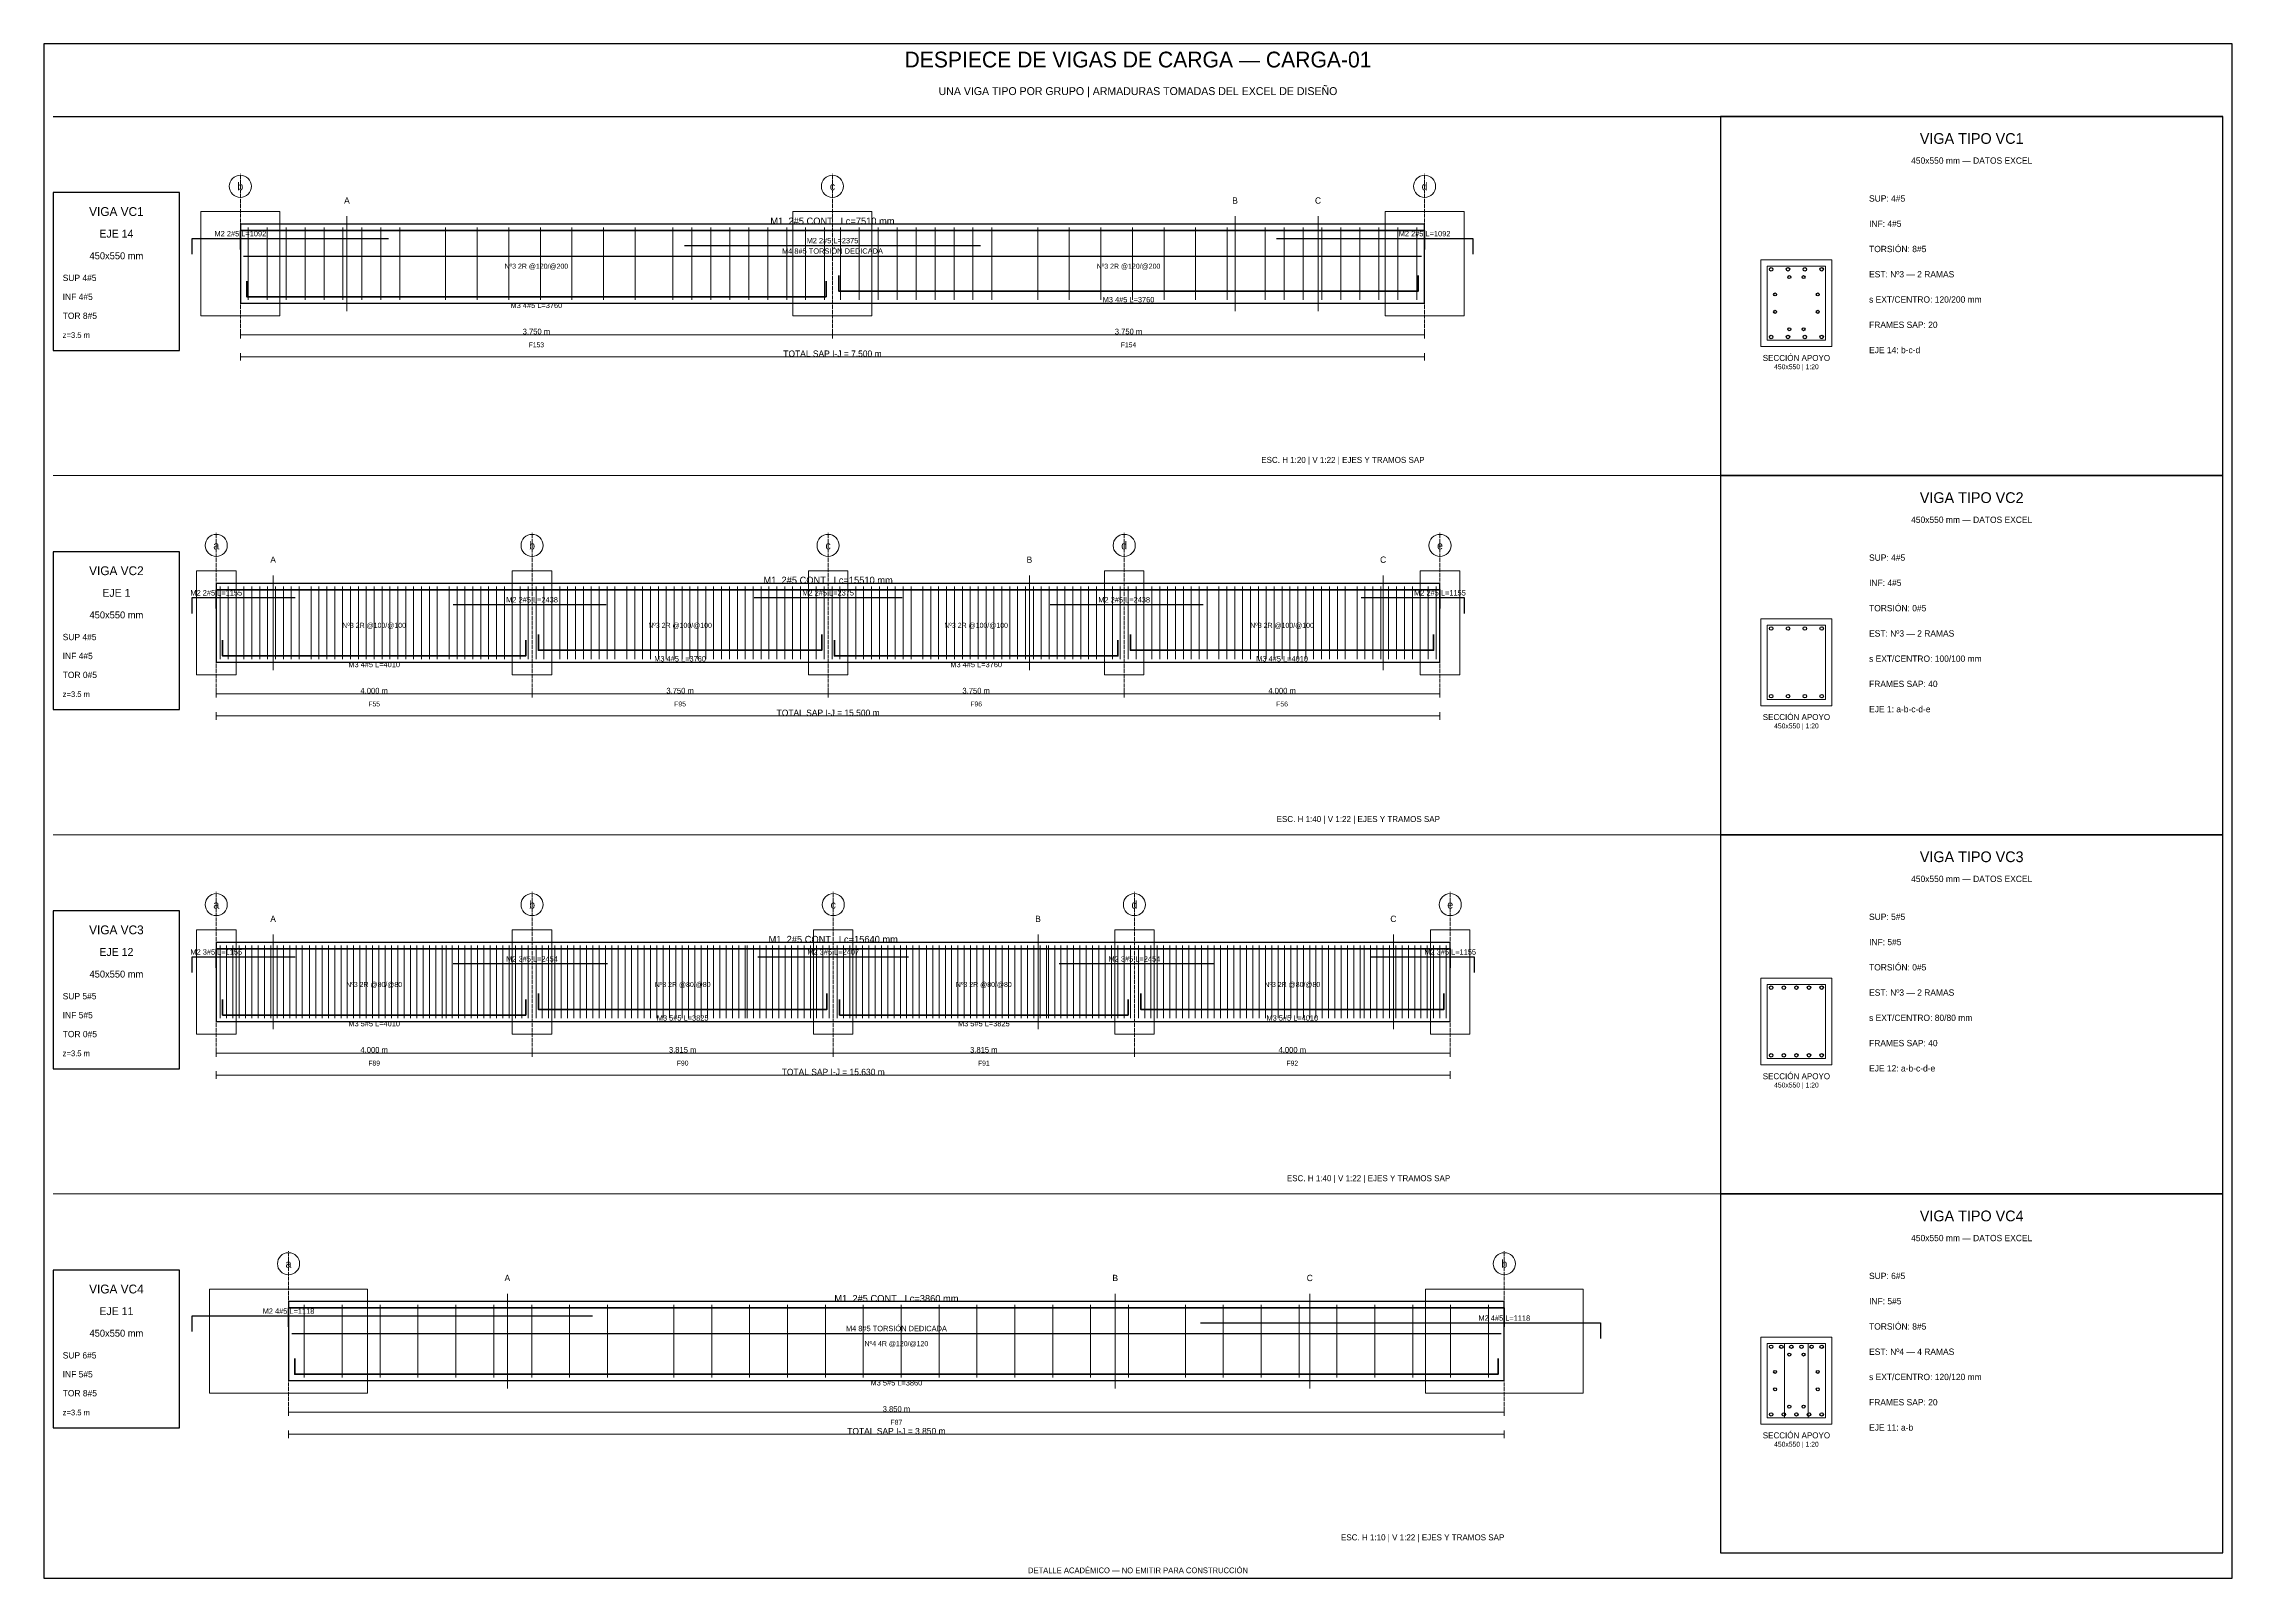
# Paper-space layout 'CARGA_01' of a CAD drawing. Header units: millimetres. Extents: x 7 to 700, y 7 to 493.
import ezdxf
from ezdxf.enums import TextEntityAlignment as Align

# ---------------------------------------------------------------- set-up
doc = ezdxf.new("R2010")
doc.units = ezdxf.units.MM
doc.linetypes.add('DASHED', pattern=[1.524, 1.27, -0.254])
for name, color, linetype in [('ACERO_INF', 1, 'Continuous'), ('ACERO_SUP_APOYO', 5, 'Continuous'), ('ACERO_SUP_CONT', 4, 'Continuous'), ('ACERO_TORSION', 30, 'Continuous'), ('APOYOS', 9, 'Continuous'), ('CONTORNO', 7, 'Continuous'), ('CORTE', 6, 'Continuous'), ('COTAS', 3, 'Continuous'), ('EJES', 1, 'Continuous'), ('ESTRIBOS', 8, 'Continuous'), ('MARCO', 7, 'Continuous'), ('TEXTO', 7, 'Continuous')]:
    doc.layers.add(name, color=color, linetype=linetype)

psp = doc.layouts.new('CARGA_01')

# ---------------------------------------------------------------- texts
at = {"layer": 'ACERO_INF', "color": 1}
for s, p in [('M3 4#5 L=3760', (163, 410.15)), ('M3 4#5 L=3760', (350.5, 411.95)), ('M3 4#5 L=3760', (208.5, 298.2)), ('M3 4#5 L=4010', (399.125, 298.2)), ('M3 4#5 L=4010', (111.625, 296.4)), ('M3 4#5 L=3760', (302.25, 296.4)), ('M3 5#5 L=4010', (111.625, 182.65)), ('M3 5#5 L=3825', (209.3096, 184.45)), ('M3 5#5 L=3825', (304.6789, 182.65)), ('M3 5#5 L=4010', (402.3635, 184.45)), ('M3 5#5 L=3860', (277, 68.9))]:
    psp.add_text(s, height=1.7, dxfattribs=at).set_placement(p, align=Align.MIDDLE_CENTER)
at = {"layer": 'ACERO_SUP_APOYO', "color": 5}
for s, p in [('M2 2#5 L=1092', (69.25, 432.85)), ('M2 2#5 L=2375', (256.75, 430.65)), ('M2 2#5 L=1092', (444.25, 432.85)), ('M2 2#5 L=1155', (61.625, 319.1)), ('M2 2#5 L=2375', (255.375, 319.1)), ('M2 2#5 L=1155', (449.125, 319.1)), ('M2 2#5 L=2438', (161.625, 316.9)), ('M2 2#5 L=2438', (349.125, 316.9)), ('M2 3#5 L=1155', (61.625, 205.35)), ('M2 3#5 L=2454', (161.625, 203.15)), ('M2 3#5 L=2407', (256.9943, 205.35)), ('M2 3#5 L=2454', (352.3635, 203.15)), ('M2 3#5 L=1155', (452.3635, 205.35)), ('M2 4#5 L=1118', (84.5, 91.6)), ('M2 4#5 L=1118', (469.5, 89.4))]:
    psp.add_text(s, height=1.7, dxfattribs=at).set_placement(p, align=Align.MIDDLE_CENTER)
at = {"layer": 'ACERO_SUP_CONT', "color": 4}
for s, p in [('M1  2#5 CONT.  Lc=7510 mm', (256.75, 436.85)), ('M1  2#5 CONT.  Lc=15510 mm', (255.375, 323.1)), ('M1  2#5 CONT.  Lc=15640 mm', (256.9943, 209.35)), ('M1  2#5 CONT.  Lc=3860 mm', (277, 95.6))]:
    psp.add_text(s, height=2.2, dxfattribs=at).set_placement(p, align=Align.MIDDLE_CENTER)
at = {"layer": 'ACERO_TORSION', "color": 30}
for p in [(256.75, 427.35), (277, 86.1)]:
    psp.add_text('M4 8#5 TORSIÓN DEDICADA', height=1.7, dxfattribs=at).set_placement(p, align=Align.MIDDLE_CENTER)
at = {"layer": 'CORTE', "color": 6}
for s, p in [('A', (103, 443.35)), ('B', (384.25, 443.35)), ('C', (410.5, 443.35)), ('A', (79.625, 329.6)), ('B', (319.125, 329.6)), ('C', (431.125, 329.6)), ('A', (79.625, 215.85)), ('B', (321.8453, 215.85)), ('C', (434.3635, 215.85)), ('A', (153.8, 102.1)), ('B', (346.3, 102.1)), ('C', (407.9, 102.1))]:
    psp.add_text(s, height=2, dxfattribs=at).set_placement(p, align=Align.MIDDLE_CENTER)
at = {"layer": 'COTAS', "color": 3}
for s, height, p in [('3.750 m', 1.8, (163, 401.85)), ('3.750 m', 1.8, (350.5, 401.85)), ('TOTAL SAP I-J = 7.500 m', 2, (256.75, 394.85)), ('4.000 m', 1.8, (111.625, 288.1)), ('3.750 m', 1.8, (208.5, 288.1)), ('3.750 m', 1.8, (302.25, 288.1)), ('4.000 m', 1.8, (399.125, 288.1)), ('TOTAL SAP I-J = 15.500 m', 2, (255.375, 281.1)), ('4.000 m', 1.8, (111.625, 174.35)), ('3.815 m', 1.8, (209.3096, 174.35)), ('3.815 m', 1.8, (304.6789, 174.35)), ('4.000 m', 1.8, (402.3635, 174.35)), ('TOTAL SAP I-J = 15.630 m', 2, (256.9943, 167.35)), ('3.850 m', 1.8, (277, 60.6)), ('TOTAL SAP I-J = 3.850 m', 2, (277, 53.6))]:
    psp.add_text(s, height=height, dxfattribs=at).set_placement(p, align=Align.MIDDLE_CENTER)
at = {"layer": 'EJES', "color": 1}
for s, p in [('b', (69.25, 447.85)), ('c', (256.75, 447.85)), ('d', (444.25, 447.85)), ('a', (61.625, 334.1)), ('b', (161.625, 334.1)), ('c', (255.375, 334.1)), ('d', (349.125, 334.1)), ('e', (449.125, 334.1)), ('a', (61.625, 220.35)), ('b', (161.625, 220.35)), ('c', (256.9943, 220.35)), ('d', (352.3635, 220.35)), ('e', (452.3635, 220.35)), ('a', (84.5, 106.6)), ('b', (469.5, 106.6))]:
    psp.add_text(s, height=2.5, dxfattribs=at).set_placement(p, align=Align.MIDDLE_CENTER)
at = {"layer": 'ESTRIBOS', "color": 8}
for s, p in [('Nº3 2R @120/@200', (163, 422.55)), ('Nº3 2R @120/@200', (350.5, 422.55)), ('Nº3 2R @100/@100', (111.625, 308.8)), ('Nº3 2R @100/@100', (208.5, 308.8)), ('Nº3 2R @100/@100', (302.25, 308.8)), ('Nº3 2R @100/@100', (399.125, 308.8)), ('Nº3 2R @80/@80', (111.625, 195.05)), ('Nº3 2R @80/@80', (209.3096, 195.05)), ('Nº3 2R @80/@80', (304.6789, 195.05)), ('Nº3 2R @80/@80', (402.3635, 195.05)), ('Nº4 4R @120/@120', (277, 81.3))]:
    psp.add_text(s, height=1.6, dxfattribs=at).set_placement(p, align=Align.MIDDLE_CENTER)
at = {"layer": 'TEXTO', "color": 7}
for s, height, p in [('DESPIECE DE VIGAS DE CARGA — CARGA-01', 5, (353.5, 488)), ('UNA VIGA TIPO POR GRUPO | ARMADURAS TOMADAS DEL EXCEL DE DISEÑO', 2.5, (353.5, 478)), ('VIGA TIPO VC1', 3.4, (617.5, 463)), ('450x550 mm — DATOS EXCEL', 2, (617.5, 456)), ('VIGA VC1', 2.8, (30, 439.85)), ('EJE 14', 2.5, (30, 432.85)), ('450x550 mm', 2.2, (30, 425.85)), ('F153', 1.55, (163, 397.65)), ('F154', 1.55, (350.5, 397.65)), ('SECCIÓN APOYO', 1.9, (562, 393.5)), ('450x550 | 1:20', 1.55, (562, 390.7)), ('VIGA TIPO VC2', 3.4, (617.5, 349.25)), ('450x550 mm — DATOS EXCEL', 2, (617.5, 342.25)), ('VIGA VC2', 2.8, (30, 326.1)), ('EJE 1', 2.5, (30, 319.1)), ('450x550 mm', 2.2, (30, 312.1)), ('F55', 1.55, (111.625, 283.9)), ('F95', 1.55, (208.5, 283.9)), ('F96', 1.55, (302.25, 283.9)), ('F56', 1.55, (399.125, 283.9)), ('SECCIÓN APOYO', 1.9, (562, 279.75)), ('450x550 | 1:20', 1.55, (562, 276.95)), ('VIGA TIPO VC3', 3.4, (617.5, 235.5)), ('450x550 mm — DATOS EXCEL', 2, (617.5, 228.5)), ('VIGA VC3', 2.8, (30, 212.35)), ('EJE 12', 2.5, (30, 205.35)), ('450x550 mm', 2.2, (30, 198.35)), ('F89', 1.55, (111.625, 170.15)), ('F90', 1.55, (209.3096, 170.15)), ('F91', 1.55, (304.6789, 170.15)), ('F92', 1.55, (402.3635, 170.15)), ('SECCIÓN APOYO', 1.9, (562, 166)), ('450x550 | 1:20', 1.55, (562, 163.2)), ('VIGA TIPO VC4', 3.4, (617.5, 121.75)), ('450x550 mm — DATOS EXCEL', 2, (617.5, 114.75)), ('VIGA VC4', 2.8, (30, 98.6)), ('EJE 11', 2.5, (30, 91.6)), ('450x550 mm', 2.2, (30, 84.6)), ('F87', 1.55, (277, 56.4)), ('SECCIÓN APOYO', 1.9, (562, 52.25)), ('450x550 | 1:20', 1.55, (562, 49.45))]:
    psp.add_text(s, height=height, dxfattribs=at).set_placement(p, align=Align.MIDDLE_CENTER)
at = {"layer": 'TEXTO'}
for s, height, p in [('SUP: 4#5', 2, (585, 443)), ('INF: 4#5', 2, (585, 435)), ('TORSIÓN: 8#5', 2, (585, 427)), ('SUP 4#5', 2, (13, 417.85)), ('EST: Nº3 — 2 RAMAS', 2, (585, 419)), ('INF 4#5', 2, (13, 411.85)), ('s EXT/CENTRO: 120/200 mm', 2, (585, 411)), ('TOR 8#5', 2, (13, 405.85)), ('FRAMES SAP: 20', 2, (585, 403)), ('z=3.5 m', 1.8, (13, 399.85)), ('EJE 14: b-c-d', 2, (585, 395)), ('SUP: 4#5', 2, (585, 329.25)), ('INF: 4#5', 2, (585, 321.25)), ('TORSIÓN: 0#5', 2, (585, 313.25)), ('SUP 4#5', 2, (13, 304.1)), ('EST: Nº3 — 2 RAMAS', 2, (585, 305.25)), ('INF 4#5', 2, (13, 298.1)), ('s EXT/CENTRO: 100/100 mm', 2, (585, 297.25)), ('TOR 0#5', 2, (13, 292.1)), ('FRAMES SAP: 40', 2, (585, 289.25)), ('z=3.5 m', 1.8, (13, 286.1)), ('EJE 1: a-b-c-d-e', 2, (585, 281.25)), ('SUP: 5#5', 2, (585, 215.5)), ('INF: 5#5', 2, (585, 207.5)), ('TORSIÓN: 0#5', 2, (585, 199.5)), ('SUP 5#5', 2, (13, 190.35)), ('EST: Nº3 — 2 RAMAS', 2, (585, 191.5)), ('TOR 0#5', 2, (13, 178.35)), ('INF 5#5', 2, (13, 184.35)), ('s EXT/CENTRO: 80/80 mm', 2, (585, 183.5)), ('z=3.5 m', 1.8, (13, 172.35)), ('FRAMES SAP: 40', 2, (585, 175.5)), ('EJE 12: a-b-c-d-e', 2, (585, 167.5)), ('SUP: 6#5', 2, (585, 101.75)), ('INF: 5#5', 2, (585, 93.75)), ('TORSIÓN: 8#5', 2, (585, 85.75)), ('SUP 6#5', 2, (13, 76.6)), ('EST: Nº4 — 4 RAMAS', 2, (585, 77.75)), ('INF 5#5', 2, (13, 70.6)), ('s EXT/CENTRO: 120/120 mm', 2, (585, 69.75)), ('TOR 8#5', 2, (13, 64.6)), ('FRAMES SAP: 20', 2, (585, 61.75)), ('z=3.5 m', 1.8, (13, 58.6)), ('EJE 11: a-b', 2, (585, 53.75))]:
    psp.add_text(s, height=height, dxfattribs=at).set_placement(p)
at = {"layer": 'TEXTO', "color": 7}
for s, p in [('ESC. H 1:20 | V 1:22 | EJES Y TRAMOS SAP', (444.25, 360.25)), ('ESC. H 1:40 | V 1:22 | EJES Y TRAMOS SAP', (449.125, 246.5)), ('ESC. H 1:40 | V 1:22 | EJES Y TRAMOS SAP', (452.3635, 132.75)), ('ESC. H 1:10 | V 1:22 | EJES Y TRAMOS SAP', (469.5, 19))]:
    psp.add_text(s, height=1.9, dxfattribs=at).set_placement(p, align=Align.RIGHT)
at = {"layer": 'TEXTO', "color": 1}
psp.add_text('DETALLE ACADÉMICO — NO EMITIR PARA CONSTRUCCIÓN', height=1.8, dxfattribs=at).set_placement((353.5, 9.5), align=Align.MIDDLE_CENTER)

# ---------------------------------------------------------------- linework, layer by layer
at = {"layer": 'ACERO_INF', "color": 1, "lineweight": 35}
for points in [[(71.25, 417.85), (71.25, 412.85), (254.75, 412.85), (254.75, 417.85)], [(258.75, 419.65), (258.75, 414.65), (442.25, 414.65), (442.25, 419.65)], [(163.625, 305.9), (163.625, 300.9), (253.375, 300.9), (253.375, 305.9)], [(351.125, 305.9), (351.125, 300.9), (447.125, 300.9), (447.125, 305.9)], [(63.625, 304.1), (63.625, 299.1), (159.625, 299.1), (159.625, 304.1)], [(257.375, 304.1), (257.375, 299.1), (347.125, 299.1), (347.125, 304.1)], [(63.625, 190.35), (63.625, 185.35), (159.625, 185.35), (159.625, 190.35)], [(163.625, 192.15), (163.625, 187.15), (254.9943, 187.15), (254.9943, 192.15)], [(258.9943, 190.35), (258.9943, 185.35), (350.3635, 185.35), (350.3635, 190.35)], [(354.3635, 192.15), (354.3635, 187.15), (450.3635, 187.15), (450.3635, 192.15)], [(86.5, 76.6), (86.5, 71.6), (467.5, 71.6), (467.5, 76.6)]]:
    psp.add_lwpolyline(points, dxfattribs=at)
at = {"layer": 'ACERO_INF', "color": 1}
for centre in [(554, 400.1325), (559.3333, 400.1325), (564.6667, 400.1325), (570, 400.1325), (554, 286.3825), (559.3333, 286.3825), (564.6667, 286.3825), (570, 286.3825), (554, 172.6325), (558, 172.6325), (562, 172.6325), (566, 172.6325), (570, 172.6325), (554, 58.8825), (558, 58.8825), (562, 58.8825), (566, 58.8825), (570, 58.8825)]:
    psp.add_circle(centre, 0.55, dxfattribs=at)
at = {"layer": 'ACERO_SUP_APOYO', "color": 5, "lineweight": 30}
for points in [[(54, 426.35), (54, 431.35), (116.125, 431.35)], [(397.375, 431.35), (459.5, 431.35), (459.5, 426.35)], [(209.875, 429.15), (303.625, 429.15)], [(54, 312.6), (54, 317.6), (86.625, 317.6)], [(136.625, 315.4), (185.0625, 315.4)], [(231.9375, 317.6), (278.8125, 317.6)], [(325.6875, 315.4), (374.125, 315.4)], [(424.125, 317.6), (456.75, 317.6), (456.75, 312.6)], [(54, 198.85), (54, 203.85), (86.625, 203.85)], [(136.625, 201.65), (185.4673, 201.65)], [(233.1519, 203.85), (280.8366, 203.85)], [(328.5212, 201.65), (377.3635, 201.65)], [(427.3635, 203.85), (459.9885, 203.85), (459.9885, 198.85)], [(54, 85.1), (54, 90.1), (180.75, 90.1)], [(373.25, 87.9), (500, 87.9), (500, 82.9)]]:
    psp.add_lwpolyline(points, dxfattribs=at)
at = {"layer": 'ACERO_SUP_CONT', "color": 4, "lineweight": 35}
for points in [[(69.25, 427.85), (69.25, 433.85), (444.25, 433.85), (444.25, 427.85)], [(61.625, 314.1), (61.625, 320.1), (449.125, 320.1), (449.125, 314.1)], [(61.625, 200.35), (61.625, 206.35), (452.3635, 206.35), (452.3635, 200.35)], [(84.5, 86.6), (84.5, 92.6), (469.5, 92.6), (469.5, 86.6)]]:
    psp.add_lwpolyline(points, dxfattribs=at)
at = {"layer": 'ACERO_SUP_CONT', "color": 4}
for centre in [(554, 421.5675), (559.3333, 421.5675), (564.6667, 421.5675), (570, 421.5675), (554, 307.8175), (559.3333, 307.8175), (564.6667, 307.8175), (570, 307.8175), (554, 194.0675), (558, 194.0675), (562, 194.0675), (566, 194.0675), (570, 194.0675), (554, 80.3175), (557.2, 80.3175), (560.4, 80.3175), (563.6, 80.3175), (566.8, 80.3175), (570, 80.3175)]:
    psp.add_circle(centre, 0.55, dxfattribs=at)
at = {"layer": 'ACERO_TORSION', "color": 30, "lineweight": 30}
for points in [[(70.25, 425.75), (443.25, 425.75)], [(85.5, 84.5), (468.5, 84.5)]]:
    psp.add_lwpolyline(points, dxfattribs=at)
at = {"layer": 'ACERO_TORSION', "color": 30}
for centre in [(559.75, 419.1), (564.25, 419.1), (555.25, 413.6), (568.75, 413.6), (555.25, 408.1), (559.75, 402.6), (564.25, 402.6), (568.75, 408.1), (559.75, 77.85), (564.25, 77.85), (555.25, 72.35), (568.75, 72.35), (555.25, 66.85), (568.75, 66.85), (559.75, 61.35), (564.25, 61.35)]:
    psp.add_circle(centre, 0.48, dxfattribs=at)
at = {"layer": 'APOYOS', "color": 9, "lineweight": 15}
for points in [[(56.75, 406.85), (81.75, 406.85), (81.75, 439.85), (56.75, 439.85)], [(244.25, 406.85), (269.25, 406.85), (269.25, 439.85), (244.25, 439.85)], [(431.75, 406.85), (456.75, 406.85), (456.75, 439.85), (431.75, 439.85)], [(55.375, 293.1), (67.875, 293.1), (67.875, 326.1), (55.375, 326.1)], [(155.375, 293.1), (167.875, 293.1), (167.875, 326.1), (155.375, 326.1)], [(249.125, 293.1), (261.625, 293.1), (261.625, 326.1), (249.125, 326.1)], [(342.875, 293.1), (355.375, 293.1), (355.375, 326.1), (342.875, 326.1)], [(442.875, 293.1), (455.375, 293.1), (455.375, 326.1), (442.875, 326.1)], [(55.375, 179.35), (67.875, 179.35), (67.875, 212.35), (55.375, 212.35)], [(155.375, 179.35), (167.875, 179.35), (167.875, 212.35), (155.375, 212.35)], [(250.7443, 179.35), (263.2443, 179.35), (263.2443, 212.35), (250.7443, 212.35)], [(346.1135, 179.35), (358.6135, 179.35), (358.6135, 212.35), (346.1135, 212.35)], [(446.1135, 179.35), (458.6135, 179.35), (458.6135, 212.35), (446.1135, 212.35)], [(59.5, 65.6), (109.5, 65.6), (109.5, 98.6), (59.5, 98.6)], [(444.5, 65.6), (494.5, 65.6), (494.5, 98.6), (444.5, 98.6)]]:
    psp.add_lwpolyline(points, close=True, dxfattribs=at)
at = {"layer": 'CONTORNO', "color": 7, "lineweight": 25}
for points in [[(69.25, 410.85), (444.25, 410.85), (444.25, 435.85), (69.25, 435.85)], [(61.625, 297.1), (449.125, 297.1), (449.125, 322.1), (61.625, 322.1)], [(61.625, 183.35), (452.3635, 183.35), (452.3635, 208.35), (61.625, 208.35)], [(84.5, 69.6), (469.5, 69.6), (469.5, 94.6), (84.5, 94.6)]]:
    psp.add_lwpolyline(points, close=True, dxfattribs=at)
at = {"layer": 'CONTORNO', "color": 7, "lineweight": 20}
for points in [[(550.75, 397.1), (573.25, 397.1), (573.25, 424.6), (550.75, 424.6)], [(550.75, 283.35), (573.25, 283.35), (573.25, 310.85), (550.75, 310.85)], [(550.75, 169.6), (573.25, 169.6), (573.25, 197.1), (550.75, 197.1)], [(550.75, 55.85), (573.25, 55.85), (573.25, 83.35), (550.75, 83.35)]]:
    psp.add_lwpolyline(points, close=True, dxfattribs=at)
at = {"layer": 'CORTE', "color": 6, "lineweight": 13}
for p, q in [((103, 408.35), (103, 438.35)), ((384.25, 408.35), (384.25, 438.35)), ((410.5, 408.35), (410.5, 438.35)), ((79.625, 294.6), (79.625, 324.6)), ((319.125, 294.6), (319.125, 324.6)), ((431.125, 294.6), (431.125, 324.6)), ((79.625, 180.85), (79.625, 210.85)), ((321.8453, 180.85), (321.8453, 210.85)), ((434.3635, 180.85), (434.3635, 210.85)), ((153.8, 67.1), (153.8, 97.1)), ((346.3, 67.1), (346.3, 97.1)), ((407.9, 67.1), (407.9, 97.1))]:
    psp.add_line(p, q, dxfattribs=at)
at = {"layer": 'COTAS', "color": 3, "lineweight": 13}
for p, q in [((69.25, 399.65), (69.25, 402.05)), ((256.75, 399.65), (256.75, 402.05)), ((256.75, 399.65), (256.75, 402.05)), ((444.25, 399.65), (444.25, 402.05)), ((69.25, 400.85), (256.75, 400.85)), ((69.25, 392.65), (69.25, 395.05)), ((256.75, 400.85), (444.25, 400.85)), ((444.25, 392.65), (444.25, 395.05)), ((69.25, 393.85), (444.25, 393.85)), ((61.625, 285.9), (61.625, 288.3)), ((61.625, 287.1), (161.625, 287.1)), ((161.625, 285.9), (161.625, 288.3)), ((161.625, 285.9), (161.625, 288.3)), ((161.625, 287.1), (255.375, 287.1)), ((255.375, 285.9), (255.375, 288.3)), ((255.375, 285.9), (255.375, 288.3)), ((255.375, 287.1), (349.125, 287.1)), ((349.125, 285.9), (349.125, 288.3)), ((349.125, 285.9), (349.125, 288.3)), ((349.125, 287.1), (449.125, 287.1)), ((449.125, 285.9), (449.125, 288.3)), ((61.625, 278.9), (61.625, 281.3)), ((61.625, 280.1), (449.125, 280.1)), ((449.125, 278.9), (449.125, 281.3)), ((61.625, 172.15), (61.625, 174.55)), ((61.625, 173.35), (161.625, 173.35)), ((161.625, 172.15), (161.625, 174.55)), ((161.625, 172.15), (161.625, 174.55)), ((161.625, 173.35), (256.9943, 173.35)), ((256.9943, 172.15), (256.9943, 174.55)), ((256.9943, 172.15), (256.9943, 174.55)), ((256.9943, 173.35), (352.3635, 173.35)), ((352.3635, 172.15), (352.3635, 174.55)), ((352.3635, 172.15), (352.3635, 174.55)), ((352.3635, 173.35), (452.3635, 173.35)), ((452.3635, 172.15), (452.3635, 174.55)), ((61.625, 165.15), (61.625, 167.55)), ((61.625, 166.35), (452.3635, 166.35)), ((452.3635, 165.15), (452.3635, 167.55)), ((84.5, 58.4), (84.5, 60.8)), ((84.5, 59.6), (469.5, 59.6)), ((469.5, 58.4), (469.5, 60.8)), ((84.5, 51.4), (84.5, 53.8)), ((84.5, 52.6), (469.5, 52.6)), ((469.5, 51.4), (469.5, 53.8))]:
    psp.add_line(p, q, dxfattribs=at)
at = {"layer": 'EJES', "color": 1, "linetype": 'DASHED', "lineweight": 9}
for p, q in [((69.25, 399.85), (69.25, 451.85)), ((256.75, 399.85), (256.75, 451.85)), ((444.25, 399.85), (444.25, 451.85)), ((61.625, 286.1), (61.625, 338.1)), ((161.625, 286.1), (161.625, 338.1)), ((255.375, 286.1), (255.375, 338.1)), ((349.125, 286.1), (349.125, 338.1)), ((449.125, 286.1), (449.125, 338.1)), ((61.625, 172.35), (61.625, 224.35)), ((161.625, 172.35), (161.625, 224.35)), ((256.9943, 172.35), (256.9943, 224.35)), ((352.3635, 172.35), (352.3635, 224.35)), ((452.3635, 172.35), (452.3635, 224.35)), ((84.5, 58.6), (84.5, 110.6)), ((469.5, 58.6), (469.5, 110.6))]:
    psp.add_line(p, q, dxfattribs=at)
at = {"layer": 'EJES', "color": 1, "lineweight": 18}
for centre in [(69.25, 447.85), (256.75, 447.85), (444.25, 447.85), (61.625, 334.1), (161.625, 334.1), (255.375, 334.1), (349.125, 334.1), (449.125, 334.1), (61.625, 220.35), (161.625, 220.35), (256.9943, 220.35), (352.3635, 220.35), (452.3635, 220.35), (84.5, 106.6), (469.5, 106.6)]:
    psp.add_circle(centre, 3.5, dxfattribs=at)
at = {"layer": 'ESTRIBOS', "color": 8, "lineweight": 9}
for p, q in [((71.75, 411.85), (71.75, 434.85)), ((77.75, 411.85), (77.75, 434.85)), ((83.75, 411.85), (83.75, 434.85)), ((89.75, 411.85), (89.75, 434.85)), ((95.75, 411.85), (95.75, 434.85)), ((101.75, 411.85), (101.75, 434.85)), ((107.75, 411.85), (107.75, 434.85)), ((113.75, 411.85), (113.75, 434.85)), ((119.75, 411.85), (119.75, 434.85)), ((134.25, 411.85), (134.25, 434.85)), ((144.25, 411.85), (144.25, 434.85)), ((154.25, 411.85), (154.25, 434.85)), ((164.25, 411.85), (164.25, 434.85)), ((174.25, 411.85), (174.25, 434.85)), ((184.25, 411.85), (184.25, 434.85)), ((194.25, 411.85), (194.25, 434.85)), ((206.25, 411.85), (206.25, 434.85)), ((212.25, 411.85), (212.25, 434.85)), ((218.25, 411.85), (218.25, 434.85)), ((224.25, 411.85), (224.25, 434.85)), ((230.25, 411.85), (230.25, 434.85)), ((236.25, 411.85), (236.25, 434.85)), ((242.25, 411.85), (242.25, 434.85)), ((248.25, 411.85), (248.25, 434.85)), ((254.25, 411.85), (254.25, 434.85)), ((259.25, 411.85), (259.25, 434.85)), ((265.25, 411.85), (265.25, 434.85)), ((271.25, 411.85), (271.25, 434.85)), ((277.25, 411.85), (277.25, 434.85)), ((283.25, 411.85), (283.25, 434.85)), ((289.25, 411.85), (289.25, 434.85)), ((295.25, 411.85), (295.25, 434.85)), ((301.25, 411.85), (301.25, 434.85)), ((307.25, 411.85), (307.25, 434.85)), ((321.75, 411.85), (321.75, 434.85)), ((331.75, 411.85), (331.75, 434.85)), ((341.75, 411.85), (341.75, 434.85)), ((351.75, 411.85), (351.75, 434.85)), ((361.75, 411.85), (361.75, 434.85)), ((371.75, 411.85), (371.75, 434.85)), ((381.75, 411.85), (381.75, 434.85)), ((393.75, 411.85), (393.75, 434.85)), ((399.75, 411.85), (399.75, 434.85)), ((405.75, 411.85), (405.75, 434.85)), ((411.75, 411.85), (411.75, 434.85)), ((417.75, 411.85), (417.75, 434.85)), ((423.75, 411.85), (423.75, 434.85)), ((429.75, 411.85), (429.75, 434.85)), ((435.75, 411.85), (435.75, 434.85)), ((441.75, 411.85), (441.75, 434.85)), ((62.875, 298.1), (62.875, 321.1)), ((65.375, 298.1), (65.375, 321.1)), ((67.875, 298.1), (67.875, 321.1)), ((70.375, 298.1), (70.375, 321.1)), ((72.875, 298.1), (72.875, 321.1)), ((75.375, 298.1), (75.375, 321.1)), ((77.875, 298.1), (77.875, 321.1)), ((80.375, 298.1), (80.375, 321.1)), ((82.875, 298.1), (82.875, 321.1)), ((85.375, 298.1), (85.375, 321.1)), ((87.875, 298.1), (87.875, 321.1)), ((91.625, 298.1), (91.625, 321.1)), ((94.125, 298.1), (94.125, 321.1)), ((96.625, 298.1), (96.625, 321.1)), ((99.125, 298.1), (99.125, 321.1)), ((101.625, 298.1), (101.625, 321.1)), ((104.125, 298.1), (104.125, 321.1)), ((106.625, 298.1), (106.625, 321.1)), ((109.125, 298.1), (109.125, 321.1)), ((111.625, 298.1), (111.625, 321.1)), ((114.125, 298.1), (114.125, 321.1)), ((116.625, 298.1), (116.625, 321.1)), ((119.125, 298.1), (119.125, 321.1)), ((121.625, 298.1), (121.625, 321.1)), ((124.125, 298.1), (124.125, 321.1)), ((126.625, 298.1), (126.625, 321.1)), ((129.125, 298.1), (129.125, 321.1)), ((131.625, 298.1), (131.625, 321.1)), ((135.375, 298.1), (135.375, 321.1)), ((137.875, 298.1), (137.875, 321.1)), ((140.375, 298.1), (140.375, 321.1)), ((142.875, 298.1), (142.875, 321.1)), ((145.375, 298.1), (145.375, 321.1)), ((147.875, 298.1), (147.875, 321.1)), ((150.375, 298.1), (150.375, 321.1)), ((152.875, 298.1), (152.875, 321.1)), ((155.375, 298.1), (155.375, 321.1)), ((157.875, 298.1), (157.875, 321.1)), ((160.375, 298.1), (160.375, 321.1)), ((162.875, 298.1), (162.875, 321.1)), ((165.375, 298.1), (165.375, 321.1)), ((167.875, 298.1), (167.875, 321.1)), ((170.375, 298.1), (170.375, 321.1)), ((172.875, 298.1), (172.875, 321.1)), ((175.375, 298.1), (175.375, 321.1)), ((177.875, 298.1), (177.875, 321.1)), ((180.375, 298.1), (180.375, 321.1)), ((182.875, 298.1), (182.875, 321.1)), ((185.375, 298.1), (185.375, 321.1)), ((187.875, 298.1), (187.875, 321.1)), ((191.625, 298.1), (191.625, 321.1)), ((194.125, 298.1), (194.125, 321.1)), ((196.625, 298.1), (196.625, 321.1)), ((199.125, 298.1), (199.125, 321.1)), ((201.625, 298.1), (201.625, 321.1)), ((204.125, 298.1), (204.125, 321.1)), ((206.625, 298.1), (206.625, 321.1)), ((209.125, 298.1), (209.125, 321.1)), ((211.625, 298.1), (211.625, 321.1)), ((214.125, 298.1), (214.125, 321.1)), ((216.625, 298.1), (216.625, 321.1)), ((219.125, 298.1), (219.125, 321.1)), ((221.625, 298.1), (221.625, 321.1)), ((224.125, 298.1), (224.125, 321.1)), ((226.625, 298.1), (226.625, 321.1)), ((229.125, 298.1), (229.125, 321.1)), ((231.625, 298.1), (231.625, 321.1)), ((234.125, 298.1), (234.125, 321.1)), ((236.625, 298.1), (236.625, 321.1)), ((239.125, 298.1), (239.125, 321.1)), ((241.625, 298.1), (241.625, 321.1)), ((244.125, 298.1), (244.125, 321.1)), ((246.625, 298.1), (246.625, 321.1)), ((249.125, 298.1), (249.125, 321.1)), ((251.625, 298.1), (251.625, 321.1)), ((254.125, 298.1), (254.125, 321.1)), ((256.625, 298.1), (256.625, 321.1)), ((259.125, 298.1), (259.125, 321.1)), ((261.625, 298.1), (261.625, 321.1)), ((264.125, 298.1), (264.125, 321.1)), ((266.625, 298.1), (266.625, 321.1)), ((269.125, 298.1), (269.125, 321.1)), ((271.625, 298.1), (271.625, 321.1)), ((274.125, 298.1), (274.125, 321.1)), ((276.625, 298.1), (276.625, 321.1)), ((279.125, 298.1), (279.125, 321.1)), ((281.625, 298.1), (281.625, 321.1)), ((285.375, 298.1), (285.375, 321.1)), ((287.875, 298.1), (287.875, 321.1)), ((290.375, 298.1), (290.375, 321.1)), ((292.875, 298.1), (292.875, 321.1)), ((295.375, 298.1), (295.375, 321.1)), ((297.875, 298.1), (297.875, 321.1)), ((300.375, 298.1), (300.375, 321.1)), ((302.875, 298.1), (302.875, 321.1)), ((305.375, 298.1), (305.375, 321.1)), ((307.875, 298.1), (307.875, 321.1)), ((310.375, 298.1), (310.375, 321.1)), ((312.875, 298.1), (312.875, 321.1)), ((315.375, 298.1), (315.375, 321.1)), ((317.875, 298.1), (317.875, 321.1)), ((320.375, 298.1), (320.375, 321.1)), ((322.875, 298.1), (322.875, 321.1)), ((325.375, 298.1), (325.375, 321.1)), ((327.875, 298.1), (327.875, 321.1)), ((330.375, 298.1), (330.375, 321.1)), ((332.875, 298.1), (332.875, 321.1)), ((335.375, 298.1), (335.375, 321.1)), ((337.875, 298.1), (337.875, 321.1)), ((340.375, 298.1), (340.375, 321.1)), ((342.875, 298.1), (342.875, 321.1)), ((345.375, 298.1), (345.375, 321.1)), ((347.875, 298.1), (347.875, 321.1)), ((350.375, 298.1), (350.375, 321.1)), ((352.875, 298.1), (352.875, 321.1)), ((355.375, 298.1), (355.375, 321.1)), ((357.875, 298.1), (357.875, 321.1)), ((360.375, 298.1), (360.375, 321.1)), ((362.875, 298.1), (362.875, 321.1)), ((365.375, 298.1), (365.375, 321.1)), ((367.875, 298.1), (367.875, 321.1)), ((370.375, 298.1), (370.375, 321.1)), ((372.875, 298.1), (372.875, 321.1)), ((375.375, 298.1), (375.375, 321.1)), ((379.125, 298.1), (379.125, 321.1)), ((381.625, 298.1), (381.625, 321.1)), ((384.125, 298.1), (384.125, 321.1)), ((386.625, 298.1), (386.625, 321.1)), ((389.125, 298.1), (389.125, 321.1)), ((391.625, 298.1), (391.625, 321.1)), ((394.125, 298.1), (394.125, 321.1)), ((396.625, 298.1), (396.625, 321.1)), ((399.125, 298.1), (399.125, 321.1)), ((401.625, 298.1), (401.625, 321.1)), ((404.125, 298.1), (404.125, 321.1)), ((406.625, 298.1), (406.625, 321.1)), ((409.125, 298.1), (409.125, 321.1)), ((411.625, 298.1), (411.625, 321.1)), ((414.125, 298.1), (414.125, 321.1)), ((416.625, 298.1), (416.625, 321.1)), ((419.125, 298.1), (419.125, 321.1)), ((422.875, 298.1), (422.875, 321.1)), ((425.375, 298.1), (425.375, 321.1)), ((427.875, 298.1), (427.875, 321.1)), ((430.375, 298.1), (430.375, 321.1)), ((432.875, 298.1), (432.875, 321.1)), ((435.375, 298.1), (435.375, 321.1)), ((437.875, 298.1), (437.875, 321.1)), ((440.375, 298.1), (440.375, 321.1)), ((442.875, 298.1), (442.875, 321.1)), ((445.375, 298.1), (445.375, 321.1)), ((447.875, 298.1), (447.875, 321.1)), ((62.875, 184.35), (62.875, 207.35)), ((64.875, 184.35), (64.875, 207.35)), ((66.875, 184.35), (66.875, 207.35)), ((68.875, 184.35), (68.875, 207.35)), ((70.875, 184.35), (70.875, 207.35)), ((72.875, 184.35), (72.875, 207.35)), ((74.875, 184.35), (74.875, 207.35)), ((76.875, 184.35), (76.875, 207.35)), ((78.875, 184.35), (78.875, 207.35)), ((80.875, 184.35), (80.875, 207.35)), ((82.875, 184.35), (82.875, 207.35)), ((84.875, 184.35), (84.875, 207.35)), ((86.875, 184.35), (86.875, 207.35)), ((88.875, 184.35), (88.875, 207.35)), ((91.125, 184.35), (91.125, 207.35)), ((93.125, 184.35), (93.125, 207.35)), ((95.125, 184.35), (95.125, 207.35)), ((97.125, 184.35), (97.125, 207.35)), ((99.125, 184.35), (99.125, 207.35)), ((101.125, 184.35), (101.125, 207.35)), ((103.125, 184.35), (103.125, 207.35)), ((105.125, 184.35), (105.125, 207.35)), ((107.125, 184.35), (107.125, 207.35)), ((109.125, 184.35), (109.125, 207.35)), ((111.125, 184.35), (111.125, 207.35)), ((113.125, 184.35), (113.125, 207.35)), ((115.125, 184.35), (115.125, 207.35)), ((117.125, 184.35), (117.125, 207.35)), ((119.125, 184.35), (119.125, 207.35)), ((121.125, 184.35), (121.125, 207.35)), ((123.125, 184.35), (123.125, 207.35)), ((125.125, 184.35), (125.125, 207.35)), ((127.125, 184.35), (127.125, 207.35)), ((129.125, 184.35), (129.125, 207.35)), ((131.125, 184.35), (131.125, 207.35)), ((133.125, 184.35), (133.125, 207.35)), ((134.375, 184.35), (134.375, 207.35)), ((136.375, 184.35), (136.375, 207.35)), ((138.375, 184.35), (138.375, 207.35)), ((140.375, 184.35), (140.375, 207.35)), ((142.375, 184.35), (142.375, 207.35)), ((144.375, 184.35), (144.375, 207.35)), ((146.375, 184.35), (146.375, 207.35)), ((148.375, 184.35), (148.375, 207.35)), ((150.375, 184.35), (150.375, 207.35)), ((152.375, 184.35), (152.375, 207.35)), ((154.375, 184.35), (154.375, 207.35)), ((156.375, 184.35), (156.375, 207.35)), ((158.375, 184.35), (158.375, 207.35)), ((160.375, 184.35), (160.375, 207.35)), ((162.875, 184.35), (162.875, 207.35)), ((164.875, 184.35), (164.875, 207.35)), ((166.875, 184.35), (166.875, 207.35)), ((168.875, 184.35), (168.875, 207.35)), ((170.875, 184.35), (170.875, 207.35)), ((172.875, 184.35), (172.875, 207.35)), ((174.875, 184.35), (174.875, 207.35)), ((176.875, 184.35), (176.875, 207.35)), ((178.875, 184.35), (178.875, 207.35)), ((180.875, 184.35), (180.875, 207.35)), ((182.875, 184.35), (182.875, 207.35)), ((184.875, 184.35), (184.875, 207.35)), ((186.875, 184.35), (186.875, 207.35)), ((188.875, 184.35), (188.875, 207.35)), ((191.125, 184.35), (191.125, 207.35)), ((193.125, 184.35), (193.125, 207.35)), ((195.125, 184.35), (195.125, 207.35)), ((197.125, 184.35), (197.125, 207.35)), ((199.125, 184.35), (199.125, 207.35)), ((201.125, 184.35), (201.125, 207.35)), ((203.125, 184.35), (203.125, 207.35)), ((205.125, 184.35), (205.125, 207.35)), ((207.125, 184.35), (207.125, 207.35)), ((209.125, 184.35), (209.125, 207.35)), ((211.125, 184.35), (211.125, 207.35)), ((213.125, 184.35), (213.125, 207.35)), ((215.125, 184.35), (215.125, 207.35)), ((217.125, 184.35), (217.125, 207.35)), ((219.125, 184.35), (219.125, 207.35)), ((221.125, 184.35), (221.125, 207.35)), ((223.125, 184.35), (223.125, 207.35)), ((225.125, 184.35), (225.125, 207.35)), ((227.125, 184.35), (227.125, 207.35)), ((229.125, 184.35), (229.125, 207.35)), ((229.7443, 184.35), (229.7443, 207.35)), ((231.7443, 184.35), (231.7443, 207.35)), ((233.7443, 184.35), (233.7443, 207.35)), ((235.7443, 184.35), (235.7443, 207.35)), ((237.7443, 184.35), (237.7443, 207.35)), ((239.7443, 184.35), (239.7443, 207.35)), ((241.7443, 184.35), (241.7443, 207.35)), ((243.7443, 184.35), (243.7443, 207.35)), ((245.7443, 184.35), (245.7443, 207.35)), ((247.7443, 184.35), (247.7443, 207.35)), ((249.7443, 184.35), (249.7443, 207.35)), ((251.7443, 184.35), (251.7443, 207.35)), ((253.7443, 184.35), (253.7443, 207.35)), ((255.7443, 184.35), (255.7443, 207.35)), ((258.2443, 184.35), (258.2443, 207.35)), ((260.2443, 184.35), (260.2443, 207.35)), ((262.2443, 184.35), (262.2443, 207.35)), ((264.2443, 184.35), (264.2443, 207.35)), ((266.2443, 184.35), (266.2443, 207.35)), ((268.2443, 184.35), (268.2443, 207.35)), ((270.2443, 184.35), (270.2443, 207.35)), ((272.2443, 184.35), (272.2443, 207.35)), ((274.2443, 184.35), (274.2443, 207.35)), ((276.2443, 184.35), (276.2443, 207.35)), ((278.2443, 184.35), (278.2443, 207.35)), ((280.2443, 184.35), (280.2443, 207.35)), ((282.2443, 184.35), (282.2443, 207.35)), ((284.2443, 184.35), (284.2443, 207.35)), ((286.4943, 184.35), (286.4943, 207.35)), ((288.4943, 184.35), (288.4943, 207.35)), ((290.4943, 184.35), (290.4943, 207.35)), ((292.4943, 184.35), (292.4943, 207.35)), ((294.4943, 184.35), (294.4943, 207.35)), ((296.4943, 184.35), (296.4943, 207.35)), ((298.4943, 184.35), (298.4943, 207.35)), ((300.4943, 184.35), (300.4943, 207.35)), ((302.4943, 184.35), (302.4943, 207.35)), ((304.4943, 184.35), (304.4943, 207.35)), ((306.4943, 184.35), (306.4943, 207.35)), ((308.4943, 184.35), (308.4943, 207.35)), ((310.4943, 184.35), (310.4943, 207.35)), ((312.4943, 184.35), (312.4943, 207.35)), ((314.4943, 184.35), (314.4943, 207.35)), ((316.4943, 184.35), (316.4943, 207.35)), ((318.4943, 184.35), (318.4943, 207.35)), ((320.4943, 184.35), (320.4943, 207.35)), ((322.4943, 184.35), (322.4943, 207.35)), ((324.4943, 184.35), (324.4943, 207.35)), ((325.1135, 184.35), (325.1135, 207.35)), ((327.1135, 184.35), (327.1135, 207.35)), ((329.1135, 184.35), (329.1135, 207.35)), ((331.1135, 184.35), (331.1135, 207.35)), ((333.1135, 184.35), (333.1135, 207.35)), ((335.1135, 184.35), (335.1135, 207.35)), ((337.1135, 184.35), (337.1135, 207.35)), ((339.1135, 184.35), (339.1135, 207.35)), ((341.1135, 184.35), (341.1135, 207.35)), ((343.1135, 184.35), (343.1135, 207.35)), ((345.1135, 184.35), (345.1135, 207.35)), ((347.1135, 184.35), (347.1135, 207.35)), ((349.1135, 184.35), (349.1135, 207.35)), ((351.1135, 184.35), (351.1135, 207.35)), ((353.6135, 184.35), (353.6135, 207.35)), ((355.6135, 184.35), (355.6135, 207.35)), ((357.6135, 184.35), (357.6135, 207.35)), ((359.6135, 184.35), (359.6135, 207.35)), ((361.6135, 184.35), (361.6135, 207.35)), ((363.6135, 184.35), (363.6135, 207.35)), ((365.6135, 184.35), (365.6135, 207.35)), ((367.6135, 184.35), (367.6135, 207.35)), ((369.6135, 184.35), (369.6135, 207.35)), ((371.6135, 184.35), (371.6135, 207.35)), ((373.6135, 184.35), (373.6135, 207.35)), ((375.6135, 184.35), (375.6135, 207.35)), ((377.6135, 184.35), (377.6135, 207.35)), ((379.6135, 184.35), (379.6135, 207.35)), ((381.8635, 184.35), (381.8635, 207.35)), ((383.8635, 184.35), (383.8635, 207.35)), ((385.8635, 184.35), (385.8635, 207.35)), ((387.8635, 184.35), (387.8635, 207.35)), ((389.8635, 184.35), (389.8635, 207.35)), ((391.8635, 184.35), (391.8635, 207.35)), ((393.8635, 184.35), (393.8635, 207.35)), ((395.8635, 184.35), (395.8635, 207.35)), ((397.8635, 184.35), (397.8635, 207.35)), ((399.8635, 184.35), (399.8635, 207.35)), ((401.8635, 184.35), (401.8635, 207.35)), ((403.8635, 184.35), (403.8635, 207.35)), ((405.8635, 184.35), (405.8635, 207.35)), ((407.8635, 184.35), (407.8635, 207.35)), ((409.8635, 184.35), (409.8635, 207.35)), ((411.8635, 184.35), (411.8635, 207.35)), ((413.8635, 184.35), (413.8635, 207.35)), ((415.8635, 184.35), (415.8635, 207.35)), ((417.8635, 184.35), (417.8635, 207.35)), ((419.8635, 184.35), (419.8635, 207.35)), ((421.8635, 184.35), (421.8635, 207.35)), ((423.8635, 184.35), (423.8635, 207.35)), ((425.1135, 184.35), (425.1135, 207.35)), ((427.1135, 184.35), (427.1135, 207.35)), ((429.1135, 184.35), (429.1135, 207.35)), ((431.1135, 184.35), (431.1135, 207.35)), ((433.1135, 184.35), (433.1135, 207.35)), ((435.1135, 184.35), (435.1135, 207.35)), ((437.1135, 184.35), (437.1135, 207.35)), ((439.1135, 184.35), (439.1135, 207.35)), ((441.1135, 184.35), (441.1135, 207.35)), ((443.1135, 184.35), (443.1135, 207.35)), ((445.1135, 184.35), (445.1135, 207.35)), ((447.1135, 184.35), (447.1135, 207.35)), ((449.1135, 184.35), (449.1135, 207.35)), ((451.1135, 184.35), (451.1135, 207.35)), ((89.5, 70.6), (89.5, 93.6)), ((101.5, 70.6), (101.5, 93.6)), ((113.5, 70.6), (113.5, 93.6)), ((125.5, 70.6), (125.5, 93.6)), ((137.5, 70.6), (137.5, 93.6)), ((149.5, 70.6), (149.5, 93.6)), ((161.5, 70.6), (161.5, 93.6)), ((173.5, 70.6), (173.5, 93.6)), ((185.5, 70.6), (185.5, 93.6)), ((206.5, 70.6), (206.5, 93.6)), ((218.5, 70.6), (218.5, 93.6)), ((230.5, 70.6), (230.5, 93.6)), ((242.5, 70.6), (242.5, 93.6)), ((254.5, 70.6), (254.5, 93.6)), ((266.5, 70.6), (266.5, 93.6)), ((278.5, 70.6), (278.5, 93.6)), ((290.5, 70.6), (290.5, 93.6)), ((302.5, 70.6), (302.5, 93.6)), ((314.5, 70.6), (314.5, 93.6)), ((326.5, 70.6), (326.5, 93.6)), ((338.5, 70.6), (338.5, 93.6)), ((350.5, 70.6), (350.5, 93.6)), ((368.5, 70.6), (368.5, 93.6)), ((380.5, 70.6), (380.5, 93.6)), ((392.5, 70.6), (392.5, 93.6)), ((404.5, 70.6), (404.5, 93.6)), ((416.5, 70.6), (416.5, 93.6)), ((428.5, 70.6), (428.5, 93.6)), ((440.5, 70.6), (440.5, 93.6)), ((452.5, 70.6), (452.5, 93.6)), ((464.5, 70.6), (464.5, 93.6))]:
    psp.add_line(p, q, dxfattribs=at)
at = {"layer": 'ESTRIBOS', "color": 8, "lineweight": 13}
for p, q in [((558.25, 57.85), (558.25, 81.35)), ((565.75, 57.85), (565.75, 81.35))]:
    psp.add_line(p, q, dxfattribs=at)
at = {"layer": 'ESTRIBOS', "color": 8, "lineweight": 18}
for points in [[(552.75, 399.1), (571.25, 399.1), (571.25, 422.6), (552.75, 422.6)], [(552.75, 285.35), (571.25, 285.35), (571.25, 308.85), (552.75, 308.85)], [(552.75, 171.6), (571.25, 171.6), (571.25, 195.1), (552.75, 195.1)], [(552.75, 57.85), (571.25, 57.85), (571.25, 81.35), (552.75, 81.35)]]:
    psp.add_lwpolyline(points, close=True, dxfattribs=at)
at = {"layer": 'MARCO', "color": 7, "lineweight": 25}
psp.add_line((10, 470), (697, 470), dxfattribs=at)
at = {"layer": 'MARCO', "color": 8, "lineweight": 13}
for p, q in [((10, 356.25), (697, 356.25)), ((10, 242.5), (697, 242.5)), ((10, 128.75), (697, 128.75))]:
    psp.add_line(p, q, dxfattribs=at)
at = {"layer": 'MARCO', "color": 7, "lineweight": 30}
psp.add_lwpolyline([(7, 7), (700, 7), (700, 493), (7, 493)], close=True, dxfattribs=at)
at = {"layer": 'MARCO', "color": 7, "lineweight": 25}
for points in [[(538, 356.25), (697, 356.25), (697, 470), (538, 470)], [(10, 395.85), (50, 395.85), (50, 445.85), (10, 445.85)], [(538, 242.5), (697, 242.5), (697, 356.25), (538, 356.25)], [(10, 282.1), (50, 282.1), (50, 332.1), (10, 332.1)], [(538, 128.75), (697, 128.75), (697, 242.5), (538, 242.5)], [(10, 168.35), (50, 168.35), (50, 218.35), (10, 218.35)], [(538, 15), (697, 15), (697, 128.75), (538, 128.75)], [(10, 54.6), (50, 54.6), (50, 104.6), (10, 104.6)]]:
    psp.add_lwpolyline(points, close=True, dxfattribs=at)

psp.set_redraw_order([(e.dxf.handle, doc.entitydb.next_handle()) for e in psp.query("TEXT MTEXT ATTDEF DIMENSION ARC_DIMENSION")])  # texts and dimensions are drawn at this point

doc.saveas('drawing.dxf')
